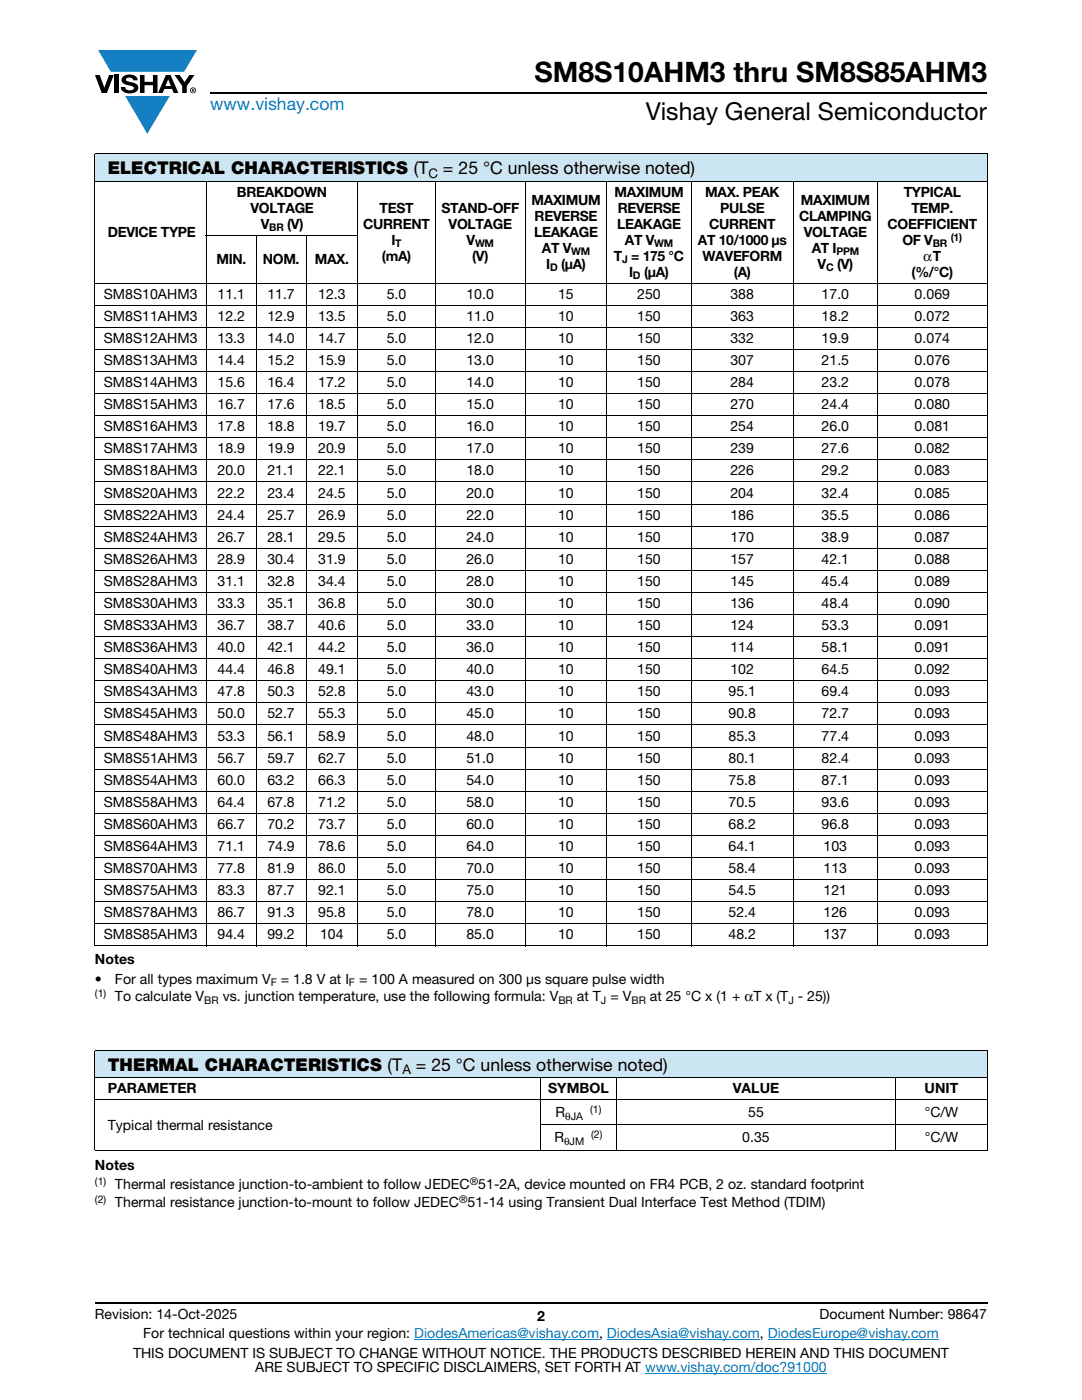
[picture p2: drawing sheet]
<svg xmlns="http://www.w3.org/2000/svg" width="216mm" height="279mm" viewBox="0 0 216 279" stroke-linecap="round" stroke-linejoin="round" font-family="sans-serif">
<defs><g id="words">
<text font-size="5.6" x="106.7" y="16.4">SM8S10AHM3 thru SM8S85AHM3</text>
<text font-size="4.9" x="128.8" y="24">Vishay General Semiconductor</text>
<text font-size="3.5" fill="#007ec4" x="42" y="21.9">www.vishay.com</text>
<g font-size="3.5">
<text x="21.5" y="34.8">ELECTRICAL CHARACTERISTICS (T</text>
<text x="88.4" y="34.8">= 25 °C unless otherwise noted)</text>
<text x="21.5" y="213.7">THERMAL CHARACTERISTICS (T</text>
<text x="83" y="213.7">= 25 °C unless otherwise noted)</text>
</g>
<g font-size="2.8">
<text x="47.3" y="39.3">BREAKDOWN</text>
<text x="106.1" y="40.9">MAXIMUM</text>
<text x="122.6" y="39.3">MAXIMUM</text>
<text x="140.7" y="39.3">MAX. PEAK</text>
<text x="159.8" y="40.9">MAXIMUM</text>
<text x="180.3" y="39.3">TYPICAL</text>
<text x="21.5" y="47.3">DEVICE TYPE</text>
<text x="50" y="42.5">VOLTAGE</text>
<text x="52" y="45.7">V</text>
<text x="57.3" y="45.7">(V)</text>
<text x="72.5" y="45.7">CURRENT</text>
<text x="75.7" y="42.5">TEST</text>
<text x="88.1" y="42.5">STAND-OFF</text>
<text x="89.5" y="45.7">VOLTAGE</text>
<text x="106.6" y="47.3">LEAKAGE</text>
<text x="106.7" y="44.1">REVERSE</text>
<text x="123.1" y="45.7">LEAKAGE</text>
<text x="123.3" y="42.5">REVERSE</text>
<text x="141.5" y="45.7">CURRENT</text>
<text x="143.7" y="42.5">PULSE</text>
<text x="159.5" y="44.1">CLAMPING</text>
<text x="160.4" y="47.3">VOLTAGE</text>
<text x="177.1" y="45.7">COEFFICIENT</text>
<text x="181.9" y="42.5">TEMP.</text>
<text x="43.2" y="52.6">MIN.</text>
<text x="52.5" y="52.6">NOM.</text>
<text x="62.8" y="52.6">MAX.</text>
<text x="76.2" y="52">(mA)</text>
<text x="78.1" y="48.9">I</text>
<text x="93.1" y="48.9">V</text>
<text x="94.2" y="52">(V)</text>
<text x="108.1" y="50.4">AT V</text>
<text x="109" y="53.6">I</text>
<text x="112" y="53.6">(μA)</text>
<text x="122.5" y="52">T = 175 °C</text>
<text x="124.7" y="48.9">AT V</text>
<text x="139.2" y="48.9">AT 10/1000 μs</text>
<text x="140.2" y="52">WAVEFORM</text>
<text x="162" y="50.4">AT I</text>
<text x="163.2" y="53.6">V</text>
<text x="167" y="53.6">(V)</text>
<text x="180.1" y="48.9">OF V</text>
<text x="184.2" y="52">αT</text>
<text x="20.7" y="59.6">SM8S10AHM3</text>
<text x="43.4" y="59.6">11.1</text>
<text x="53.3" y="59.6">11.7</text>
<text x="63.5" y="59.6">12.3</text>
<text x="77.2" y="59.6">5.0</text>
<text x="93.1" y="59.6">10.0</text>
<text x="111.4" y="59.6">15</text>
<text x="125.5" y="55.2">I</text>
<text x="127.2" y="59.6">250</text>
<text x="128.5" y="55.2">(μA)</text>
<text x="145.8" y="59.6">388</text>
<text x="146.4" y="55.2">(A)</text>
<text x="163.9" y="59.6">17.0</text>
<text x="181.9" y="55.2">(%/°C)</text>
<text x="182.5" y="59.6">0.069</text>
<text x="20.7" y="64">SM8S11AHM3</text>
<text x="43.4" y="64">12.2</text>
<text x="53.3" y="64">12.9</text>
<text x="63.5" y="64">13.5</text>
<text x="77.2" y="64">5.0</text>
<text x="93.1" y="64">11.0</text>
<text x="111.4" y="64">10</text>
<text x="127.2" y="64">150</text>
<text x="145.8" y="64">363</text>
<text x="163.9" y="64">18.2</text>
<text x="182.5" y="64">0.072</text>
<text x="20.7" y="68.4">SM8S12AHM3</text>
<text x="43.4" y="68.4">13.3</text>
<text x="53.3" y="68.4">14.0</text>
<text x="63.5" y="68.4">14.7</text>
<text x="77.2" y="68.4">5.0</text>
<text x="93.1" y="68.4">12.0</text>
<text x="111.4" y="68.4">10</text>
<text x="127.2" y="68.4">150</text>
<text x="145.8" y="68.4">332</text>
<text x="163.9" y="68.4">19.9</text>
<text x="182.5" y="68.4">0.074</text>
<text x="20.7" y="72.8">SM8S13AHM3</text>
<text x="20.7" y="77.2">SM8S14AHM3</text>
<text x="43.4" y="72.8">14.4</text>
<text x="43.4" y="77.2">15.6</text>
<text x="53.3" y="72.8">15.2</text>
<text x="53.3" y="77.2">16.4</text>
<text x="63.5" y="72.8">15.9</text>
<text x="63.5" y="77.2">17.2</text>
<text x="77.2" y="72.8">5.0</text>
<text x="77.2" y="77.2">5.0</text>
<text x="93.1" y="72.8">13.0</text>
<text x="93.1" y="77.2">14.0</text>
<text x="111.4" y="72.8">10</text>
<text x="111.4" y="77.2">10</text>
<text x="127.2" y="72.8">150</text>
<text x="127.2" y="77.2">150</text>
<text x="145.8" y="72.8">307</text>
<text x="145.8" y="77.2">284</text>
<text x="163.9" y="72.8">21.5</text>
<text x="163.9" y="77.2">23.2</text>
<text x="182.5" y="72.8">0.076</text>
<text x="182.5" y="77.2">0.078</text>
<text x="20.7" y="81.7">SM8S15AHM3</text>
<text x="43.4" y="81.7">16.7</text>
<text x="53.3" y="81.7">17.6</text>
<text x="63.5" y="81.7">18.5</text>
<text x="77.2" y="81.7">5.0</text>
<text x="93.1" y="81.7">15.0</text>
<text x="111.4" y="81.7">10</text>
<text x="127.2" y="81.7">150</text>
<text x="145.8" y="81.7">270</text>
<text x="163.9" y="81.7">24.4</text>
<text x="182.5" y="81.7">0.080</text>
<text x="20.7" y="86.1">SM8S16AHM3</text>
<text x="43.4" y="86.1">17.8</text>
<text x="53.3" y="86.1">18.8</text>
<text x="63.5" y="86.1">19.7</text>
<text x="77.2" y="86.1">5.0</text>
<text x="93.1" y="86.1">16.0</text>
<text x="111.4" y="86.1">10</text>
<text x="127.2" y="86.1">150</text>
<text x="145.8" y="86.1">254</text>
<text x="163.9" y="86.1">26.0</text>
<text x="182.5" y="86.1">0.081</text>
<text x="20.7" y="90.5">SM8S17AHM3</text>
<text x="20.7" y="94.9">SM8S18AHM3</text>
<text x="43.4" y="90.5">18.9</text>
<text x="43.4" y="94.9">20.0</text>
<text x="53.3" y="90.5">19.9</text>
<text x="53.3" y="94.9">21.1</text>
<text x="63.5" y="90.5">20.9</text>
<text x="63.5" y="94.9">22.1</text>
<text x="77.2" y="90.5">5.0</text>
<text x="77.2" y="94.9">5.0</text>
<text x="93.1" y="90.5">17.0</text>
<text x="93.1" y="94.9">18.0</text>
<text x="111.4" y="90.5">10</text>
<text x="111.4" y="94.9">10</text>
<text x="127.2" y="90.5">150</text>
<text x="127.2" y="94.9">150</text>
<text x="145.8" y="90.5">239</text>
<text x="145.8" y="94.9">226</text>
<text x="163.9" y="90.5">27.6</text>
<text x="163.9" y="94.9">29.2</text>
<text x="182.5" y="90.5">0.082</text>
<text x="182.5" y="94.9">0.083</text>
<text x="20.7" y="99.3">SM8S20AHM3</text>
<text x="43.4" y="99.3">22.2</text>
<text x="53.3" y="99.3">23.4</text>
<text x="63.5" y="99.3">24.5</text>
<text x="77.2" y="99.3">5.0</text>
<text x="93.1" y="99.3">20.0</text>
<text x="111.4" y="99.3">10</text>
<text x="127.2" y="99.3">150</text>
<text x="145.8" y="99.3">204</text>
<text x="163.9" y="99.3">32.4</text>
<text x="182.5" y="99.3">0.085</text>
<text x="20.7" y="103.7">SM8S22AHM3</text>
<text x="43.4" y="103.7">24.4</text>
<text x="53.3" y="103.7">25.7</text>
<text x="63.5" y="103.7">26.9</text>
<text x="77.2" y="103.7">5.0</text>
<text x="93.1" y="103.7">22.0</text>
<text x="111.4" y="103.7">10</text>
<text x="127.2" y="103.7">150</text>
<text x="145.8" y="103.7">186</text>
<text x="163.9" y="103.7">35.5</text>
<text x="182.5" y="103.7">0.086</text>
<text x="20.7" y="108.1">SM8S24AHM3</text>
<text x="20.7" y="112.5">SM8S26AHM3</text>
<text x="43.4" y="108.1">26.7</text>
<text x="43.4" y="112.5">28.9</text>
<text x="53.3" y="108.1">28.1</text>
<text x="53.3" y="112.5">30.4</text>
<text x="63.5" y="108.1">29.5</text>
<text x="63.5" y="112.5">31.9</text>
<text x="77.2" y="108.1">5.0</text>
<text x="77.2" y="112.5">5.0</text>
<text x="93.1" y="108.1">24.0</text>
<text x="93.1" y="112.5">26.0</text>
<text x="111.4" y="108.1">10</text>
<text x="111.4" y="112.5">10</text>
<text x="127.2" y="108.1">150</text>
<text x="127.2" y="112.5">150</text>
<text x="145.8" y="108.1">170</text>
<text x="145.8" y="112.5">157</text>
<text x="163.9" y="108.1">38.9</text>
<text x="163.9" y="112.5">42.1</text>
<text x="182.5" y="108.1">0.087</text>
<text x="182.5" y="112.5">0.088</text>
<text x="20.7" y="116.9">SM8S28AHM3</text>
<text x="43.4" y="116.9">31.1</text>
<text x="53.3" y="116.9">32.8</text>
<text x="63.5" y="116.9">34.4</text>
<text x="77.2" y="116.9">5.0</text>
<text x="93.1" y="116.9">28.0</text>
<text x="111.4" y="116.9">10</text>
<text x="127.2" y="116.9">150</text>
<text x="145.8" y="116.9">145</text>
<text x="163.9" y="116.9">45.4</text>
<text x="182.5" y="116.9">0.089</text>
<text x="20.7" y="121.3">SM8S30AHM3</text>
<text x="20.7" y="125.8">SM8S33AHM3</text>
<text x="43.4" y="121.3">33.3</text>
<text x="43.4" y="125.8">36.7</text>
<text x="53.3" y="121.3">35.1</text>
<text x="53.3" y="125.8">38.7</text>
<text x="63.5" y="121.3">36.8</text>
<text x="63.5" y="125.8">40.6</text>
<text x="77.2" y="121.3">5.0</text>
<text x="77.2" y="125.8">5.0</text>
<text x="93.1" y="121.3">30.0</text>
<text x="93.1" y="125.8">33.0</text>
<text x="111.4" y="121.3">10</text>
<text x="111.4" y="125.8">10</text>
<text x="127.2" y="121.3">150</text>
<text x="127.2" y="125.8">150</text>
<text x="145.8" y="121.3">136</text>
<text x="145.8" y="125.8">124</text>
<text x="163.9" y="121.3">48.4</text>
<text x="163.9" y="125.8">53.3</text>
<text x="182.5" y="121.3">0.090</text>
<text x="182.5" y="125.8">0.091</text>
<text x="20.7" y="130.2">SM8S36AHM3</text>
<text x="43.4" y="130.2">40.0</text>
<text x="53.3" y="130.2">42.1</text>
<text x="63.5" y="130.2">44.2</text>
<text x="77.2" y="130.2">5.0</text>
<text x="93.1" y="130.2">36.0</text>
<text x="111.4" y="130.2">10</text>
<text x="127.2" y="130.2">150</text>
<text x="145.8" y="130.2">114</text>
<text x="163.9" y="130.2">58.1</text>
<text x="182.5" y="130.2">0.091</text>
<text x="20.7" y="134.6">SM8S40AHM3</text>
<text x="43.4" y="134.6">44.4</text>
<text x="53.3" y="134.6">46.8</text>
<text x="63.5" y="134.6">49.1</text>
<text x="77.2" y="134.6">5.0</text>
<text x="93.1" y="134.6">40.0</text>
<text x="111.4" y="134.6">10</text>
<text x="127.2" y="134.6">150</text>
<text x="145.8" y="134.6">102</text>
<text x="163.9" y="134.6">64.5</text>
<text x="182.5" y="134.6">0.092</text>
<text x="20.7" y="139">SM8S43AHM3</text>
<text x="20.7" y="143.4">SM8S45AHM3</text>
<text x="43.4" y="139">47.8</text>
<text x="43.4" y="143.4">50.0</text>
<text x="53.3" y="139">50.3</text>
<text x="53.3" y="143.4">52.7</text>
<text x="63.5" y="139">52.8</text>
<text x="63.5" y="143.4">55.3</text>
<text x="77.2" y="139">5.0</text>
<text x="77.2" y="143.4">5.0</text>
<text x="93.1" y="139">43.0</text>
<text x="93.1" y="143.4">45.0</text>
<text x="111.4" y="139">10</text>
<text x="111.4" y="143.4">10</text>
<text x="127.2" y="139">150</text>
<text x="127.2" y="143.4">150</text>
<text x="145.4" y="139">95.1</text>
<text x="145.4" y="143.4">90.8</text>
<text x="163.9" y="139">69.4</text>
<text x="163.9" y="143.4">72.7</text>
<text x="182.5" y="139">0.093</text>
<text x="182.5" y="143.4">0.093</text>
<text x="20.7" y="147.8">SM8S48AHM3</text>
<text x="43.4" y="147.8">53.3</text>
<text x="53.3" y="147.8">56.1</text>
<text x="63.5" y="147.8">58.9</text>
<text x="77.2" y="147.8">5.0</text>
<text x="93.1" y="147.8">48.0</text>
<text x="111.4" y="147.8">10</text>
<text x="127.2" y="147.8">150</text>
<text x="145.4" y="147.8">85.3</text>
<text x="163.9" y="147.8">77.4</text>
<text x="182.5" y="147.8">0.093</text>
<text x="20.7" y="152.2">SM8S51AHM3</text>
<text x="43.4" y="152.2">56.7</text>
<text x="53.3" y="152.2">59.7</text>
<text x="63.5" y="152.2">62.7</text>
<text x="77.2" y="152.2">5.0</text>
<text x="93.1" y="152.2">51.0</text>
<text x="111.4" y="152.2">10</text>
<text x="127.2" y="152.2">150</text>
<text x="145.4" y="152.2">80.1</text>
<text x="163.9" y="152.2">82.4</text>
<text x="182.5" y="152.2">0.093</text>
<text x="20.7" y="156.6">SM8S54AHM3</text>
<text x="20.7" y="161">SM8S58AHM3</text>
<text x="43.4" y="156.6">60.0</text>
<text x="43.4" y="161">64.4</text>
<text x="53.3" y="156.6">63.2</text>
<text x="53.3" y="161">67.8</text>
<text x="63.5" y="156.6">66.3</text>
<text x="63.5" y="161">71.2</text>
<text x="77.2" y="156.6">5.0</text>
<text x="77.2" y="161">5.0</text>
<text x="93.1" y="156.6">54.0</text>
<text x="93.1" y="161">58.0</text>
<text x="111.4" y="156.6">10</text>
<text x="111.4" y="161">10</text>
<text x="127.2" y="156.6">150</text>
<text x="127.2" y="161">150</text>
<text x="145.4" y="156.6">75.8</text>
<text x="145.4" y="161">70.5</text>
<text x="163.9" y="156.6">87.1</text>
<text x="163.9" y="161">93.6</text>
<text x="182.5" y="156.6">0.093</text>
<text x="182.5" y="161">0.093</text>
<text x="20.7" y="165.4">SM8S60AHM3</text>
<text x="43.4" y="165.4">66.7</text>
<text x="53.3" y="165.4">70.2</text>
<text x="63.5" y="165.4">73.7</text>
<text x="77.2" y="165.4">5.0</text>
<text x="93.1" y="165.4">60.0</text>
<text x="111.4" y="165.4">10</text>
<text x="127.2" y="165.4">150</text>
<text x="145.4" y="165.4">68.2</text>
<text x="163.9" y="165.4">96.8</text>
<text x="182.5" y="165.4">0.093</text>
<text x="20.7" y="169.8">SM8S64AHM3</text>
<text x="43.4" y="169.8">71.1</text>
<text x="53.3" y="169.8">74.9</text>
<text x="63.5" y="169.8">78.6</text>
<text x="77.2" y="169.8">5.0</text>
<text x="93.1" y="169.8">64.0</text>
<text x="111.4" y="169.8">10</text>
<text x="127.2" y="169.8">150</text>
<text x="145.4" y="169.8">64.1</text>
<text x="164.3" y="169.8">103</text>
<text x="182.5" y="169.8">0.093</text>
<text x="20.7" y="174.3">SM8S70AHM3</text>
<text x="20.7" y="178.7">SM8S75AHM3</text>
<text x="43.4" y="174.3">77.8</text>
<text x="43.4" y="178.7">83.3</text>
<text x="53.3" y="174.3">81.9</text>
<text x="53.3" y="178.7">87.7</text>
<text x="63.5" y="174.3">86.0</text>
<text x="63.5" y="178.7">92.1</text>
<text x="77.2" y="174.3">5.0</text>
<text x="77.2" y="178.7">5.0</text>
<text x="93.1" y="174.3">70.0</text>
<text x="93.1" y="178.7">75.0</text>
<text x="111.4" y="174.3">10</text>
<text x="111.4" y="178.7">10</text>
<text x="127.2" y="174.3">150</text>
<text x="127.2" y="178.7">150</text>
<text x="145.4" y="174.3">58.4</text>
<text x="145.4" y="178.7">54.5</text>
<text x="164.3" y="174.3">113</text>
<text x="164.3" y="178.7">121</text>
<text x="182.5" y="174.3">0.093</text>
<text x="182.5" y="178.7">0.093</text>
<text x="20.7" y="183.1">SM8S78AHM3</text>
<text x="43.4" y="183.1">86.7</text>
<text x="53.3" y="183.1">91.3</text>
<text x="63.5" y="183.1">95.8</text>
<text x="77.2" y="183.1">5.0</text>
<text x="93.1" y="183.1">78.0</text>
<text x="111.4" y="183.1">10</text>
<text x="127.2" y="183.1">150</text>
<text x="145.4" y="183.1">52.4</text>
<text x="164.3" y="183.1">126</text>
<text x="182.5" y="183.1">0.093</text>
<text x="20.7" y="187.5">SM8S85AHM3</text>
<text x="43.4" y="187.5">94.4</text>
<text x="53.3" y="187.5">99.2</text>
<text x="63.9" y="187.5">104</text>
<text x="77.2" y="187.5">5.0</text>
<text x="93.1" y="187.5">85.0</text>
<text x="111.4" y="187.5">10</text>
<text x="127.2" y="187.5">150</text>
<text x="145.4" y="187.5">48.2</text>
<text x="164.3" y="187.5">137</text>
<text x="182.5" y="187.5">0.093</text>
<text x="18.9" y="192.4">Notes</text>
<text x="18.9" y="196.3">•</text>
<text x="22.9" y="196.3">For all types maximum V</text>
<text x="56" y="196.3">= 1.8 V at I</text>
<text x="71.6" y="196.3">= 100 A measured on 300 μs square pulse width</text>
<text x="22.9" y="199.8">To calculate V</text>
<text x="44.5" y="199.8">vs. junction temperature, use the following formula: V</text>
<text x="115.1" y="199.8">at T = V</text>
<text x="129.7" y="199.8">at 25 °C x (1 + αT x (T - 25))</text>
<text x="21.5" y="218.2">PARAMETER</text>
<text x="109.4" y="218.2">SYMBOL</text>
<text x="146.2" y="218.2">VALUE</text>
<text x="184.5" y="218.2">UNIT</text>
<text x="21.5" y="225.4">Typical thermal resistance</text>
<text x="110.6" y="227.9">R</text>
<text x="110.9" y="222.9">R</text>
<text x="148.1" y="227.9">0.35</text>
<text x="149.3" y="222.9">55</text>
<text x="184.5" y="222.9">°C/W</text>
<text x="184.5" y="227.9">°C/W</text>
<text x="18.9" y="233.5">Notes</text>
<text x="22.9" y="237.4">Thermal resistance junction-to-ambient to follow JEDEC 51-2A, device mounted on FR4 PCB, 2 oz. standard footprint</text>
<text x="22.9" y="240.9">Thermal resistance junction-to-mount to follow JEDEC 51-14 using Transient Dual Interface Test Method (TDIM)</text>
<text x="18.9" y="263.3">Revision: 14-Oct-2025</text>
<text x="107.2" y="263.6">2</text>
<text x="163.6" y="263.3">Document Number: 98647</text>
<text x="28.6" y="267.1">For technical questions within your region: DiodesAmericas@vishay.com, DiodesAsia@vishay.com, DiodesEurope@vishay.com</text>
<text x="26.5" y="271">THIS DOCUMENT IS SUBJECT TO CHANGE WITHOUT NOTICE. THE PRODUCTS DESCRIBED HEREIN AND THIS DOCUMENT</text>
<text x="50.9" y="273.8">ARE SUBJECT TO SPECIFIC DISCLAIMERS, SET FORTH AT www.vishay.com/doc?91000</text>
</g>
<g font-size="2.6">
<text x="85.5" y="35.5">C</text>
<text x="80.3" y="214.4">A</text>
</g>
<g font-size="2.1">
<text x="53.7" y="46.2">BR</text>
<text x="78.9" y="49.4">T</text>
<text x="94.8" y="49.4">WM</text>
<text x="114" y="50.9">WM</text>
<text x="124.1" y="52.5">J</text>
<text x="130.6" y="49.4">WM</text>
<text x="166.9" y="50.9">PPM</text>
<text x="186.1" y="49.4">BR</text>
<text x="189.7" y="48">(1)</text>
<text x="109.7" y="54.1">D</text>
<text x="126.3" y="55.7">D</text>
<text x="164.8" y="54.1">C</text>
<text x="54" y="196.8">F</text>
<text x="69.6" y="196.8">F</text>
<text x="18.9" y="199">(1)</text>
<text x="40.8" y="200.3">BR</text>
<text x="111.4" y="200.3">BR</text>
<text x="119.9" y="200.3">J</text>
<text x="126" y="200.3">BR</text>
<text x="157.3" y="200.3">J</text>
<text x="112.8" y="223.4">θJA</text>
<text x="117.7" y="222.1">(1)</text>
<text x="118" y="227.1">(2)</text>
<text x="112.5" y="228.4">θJM</text>
<text x="18.9" y="236.5">(1)</text>
<text x="93.7" y="236.5">®</text>
<text x="18.9" y="240.1">(2)</text>
<text x="91.6" y="240.1">®</text>
</g>
</g></defs>
<g fill="#147fc3">
<path d="M19.6 10h19.7l-2.6 4.3h-1.1h-13.5z"/>
<path d="M25 19.2h8.9l-4.5 7.5z"/>
</g>
<g fill="#000">
<path d="M18.9 15h1l.9 2.5 1-2.5h.9l-1.4 3.6h-1zM22.9 15h.9v3.6h-.9zM24.6 15.3a2.1 2.1 0 0 1 2.8 .3l.1 .4h-.9a.79 .79 0 0 0-.7-.5 .79 .79 0 0 0-.8 .4l.3 .3 1 .2a1.08 1.08 0 0 1 1.2 1 1.08 1.08 0 0 1-1.1 1.2 1.73 1.73 0 0 1-2.4-1.2h.9a.96 .96 0 0 0 .8 .6 .96 .96 0 0 0 .9-.4 1.31 1.31 0 0 0-1.2-.6 1.03 1.03 0 0 1-1.1-.6 1.03 1.03 0 0 1 .2-1.1zM27.9 15h.9v1.3h1.7v-1.3h.9v3.6h-.9v-1.6h-1.7v1.6h-.9zM34.8 15h1.1l.9 1.4 1-1.4h1l-1.5 2.2v1.4h-.9v-1.4z"/>
<path d="M33.6 15.9l.5 1.3h-1.1zM33.1 15l-1.6 3.6h1l.3-.8h1.5l.3 .8h1l-1.6-3.6z"/>
<path d="M38.4 17.8h.2v.2h-.2zM38.3 17.7v.7h.1v-.3l.4 .3-.2-.3 .2-.2-.1-.2z"/>
<path d="M38.1 18a.46 .46 0 0 1 .9 0 .46 .46 0 0 1-.9 0zM37.9 18a.6 .6 0 0 0 1.2 0 .6 .6 0 0 0-1.2 0z"/>
</g>
<path d="M42 18.6h155M18.9 260h178.1" fill="none" stroke="#000" stroke-width=".36"/>
<path d="M82.6 267.3h36.9M121.1 267.3h30.5M128.7 274h36.3M153.2 267.3h34.1" fill="none" stroke="#007ec4" stroke-width=".2"/>
<g fill="#cce5f3">
<path d="M18.9 30.7h178.1v5.5h-178.1z"/>
<path d="M18.9 209.6h178.1v5.5h-178.1z"/>
</g>
<g fill="none" stroke="#000" stroke-width=".2">
<path d="M18.9 30.7h178.1M18.9 36.2h156.1M18.9 30.8v157.9M41.2 36.1v152.8M71.4 36.1v152.8M86.8 36.1v152.8M104.8 36.1v152.8M121.1 36.1v152.8M137.9 36.1v152.8M158.3 36.1v152.8M175.1 36.1v152.8M175.2 36.2h21.8"/>
<path d="M197 30.8v5.3M197 36.3v20.1M18.9 56.5h178.1M41.1 47h30.4M51.1 46.9v142M61.1 46.9v142M197 56.6v132.1M18.9 60.9h178.1M18.9 65.3h178.1M18.9 69.7h178.1M18.9 74.1h178.1M18.9 78.5h178.1"/>
<path d="M18.9 83h178.1M18.9 87.4h178.1M18.9 91.8h178.1M18.9 96.2h178.1M18.9 100.6h178.1M18.9 105h178.1M18.9 109.4h178.1M18.9 113.8h178.1M18.9 118.2h178.1M18.9 122.6h178.1M18.9 127h178.1M18.9 131.4h178.1"/>
<path d="M18.9 135.9h178.1M18.9 140.3h178.1M18.9 144.7h178.1M18.9 149.1h178.1M18.9 153.5h178.1M18.9 157.9h178.1M18.9 162.3h178.1M18.9 166.7h178.1M18.9 171.2h178.1M18.9 175.6h178.1M18.9 180h178.1M18.9 184.4h178.1"/>
<path d="M18.9 188.8h178.1M18.9 209.6h178.1M18.9 215.1h178.1M18.9 219.5h178.1M18.9 209.7v19.7M107.9 215v14.6M122.9 215v14.6M178.8 215v14.6M197 209.7v19.7M18.9 229.5h178.1M107.8 224.5h89.2"/>
</g>
<use href="#words"/>
</svg>
